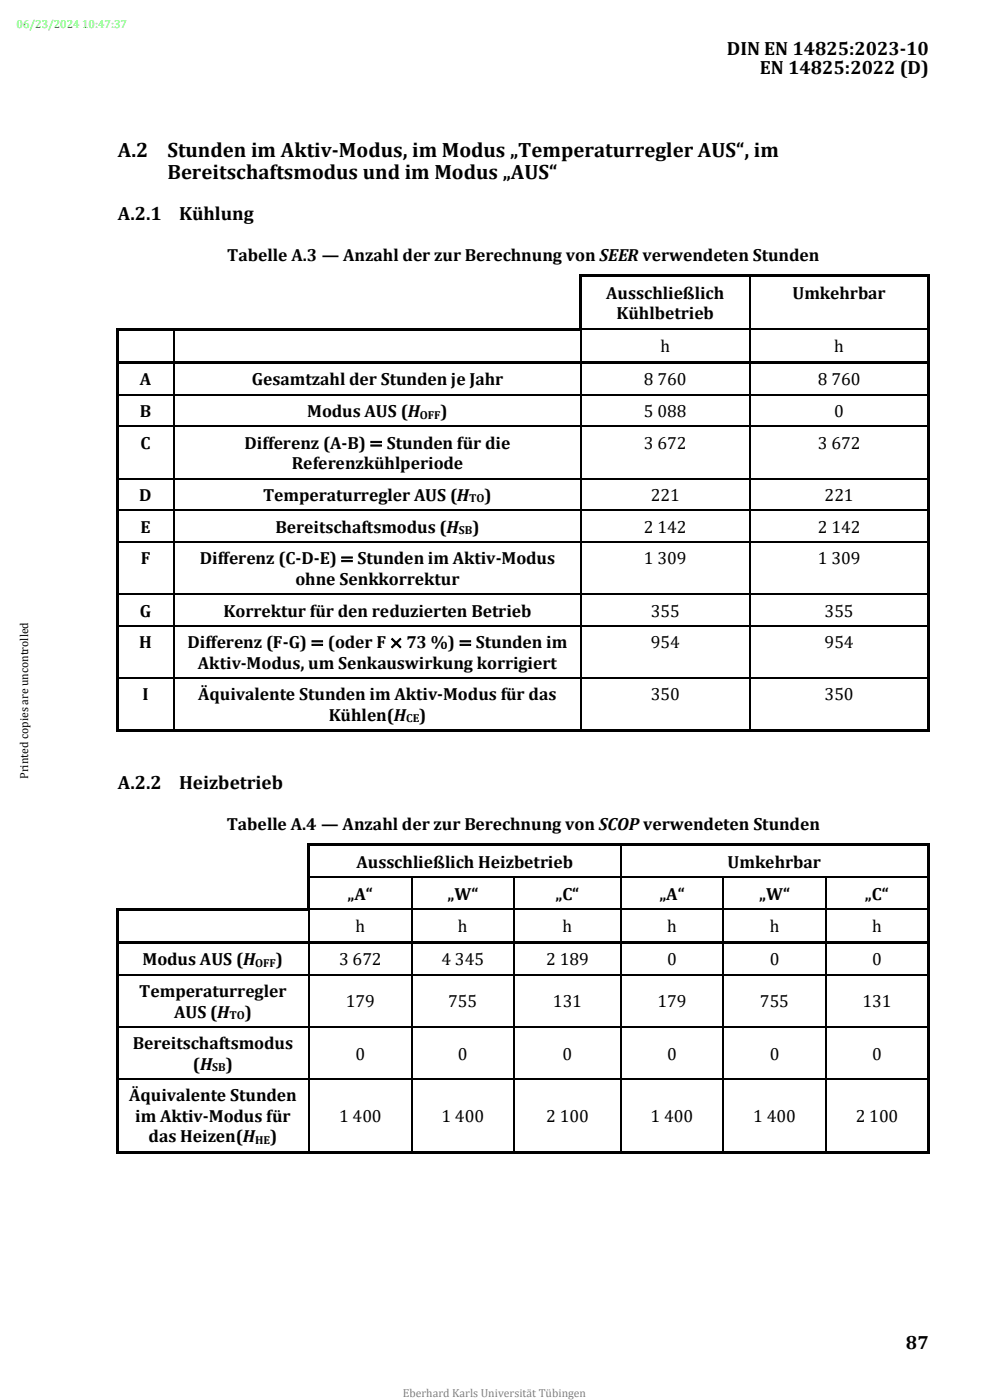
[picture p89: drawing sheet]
<svg xmlns="http://www.w3.org/2000/svg" width="210mm" height="297mm" viewBox="0 0 210 297" stroke-linecap="round" stroke-linejoin="round" font-family="sans-serif">
<defs><g id="words">
<g font-size="4.4">
<text x="25" y="33.3">A.2</text>
<text x="35.5" y="33.3">Stunden im Aktiv-Modus, im Modus „Temperaturregler AUS“, im</text>
<text x="35.5" y="38.1">Bereitschaftsmodus und im Modus „AUS“</text>
</g>
<g font-size="4.1">
<text x="154.2" y="11.6">DIN EN 14825:2023-10</text>
<text x="161.2" y="15.6">EN 14825:2022 (D)</text>
<text x="25" y="46.7">A.2.1</text>
<text x="38" y="46.7">Kühlung</text>
<text x="25" y="167.4">A.2.2</text>
<text x="38" y="167.4">Heizbetrieb</text>
<text x="192.2" y="286.2">87</text>
</g>
<g font-size="3.7">
<text x="48.2" y="55.4">Tabelle A.3 — Anzahl der zur Berechnung von SEER verwendeten Stunden</text>
<text x="128.6" y="63.4">Ausschließlich</text>
<text x="168.1" y="63.5">Umkehrbar</text>
<text x="130.8" y="67.8">Kühlbetrieb</text>
<text x="140.1" y="74.8">h</text>
<text x="177" y="74.8">h</text>
<text x="29.7" y="81.7">A</text>
<text x="53.4" y="81.7">Gesamtzahl der Stunden je Jahr</text>
<text x="136.6" y="81.7">8</text>
<text x="139.5" y="81.7">760</text>
<text x="173.5" y="81.7">8</text>
<text x="176.4" y="81.7">760</text>
<text x="29.7" y="88.5">B</text>
<text x="65.2" y="88.5">Modus AUS (H</text>
<text x="93.5" y="88.5">)</text>
<text x="136.6" y="88.5">5</text>
<text x="139.5" y="88.5">088</text>
<text x="177" y="88.5">0</text>
<text x="29.8" y="95.2">C</text>
<text x="51.9" y="95.2">Differenz (A-B) = Stunden für die</text>
<text x="136.6" y="95.2">3</text>
<text x="139.5" y="95.2">672</text>
<text x="173.5" y="95.2">3</text>
<text x="176.4" y="95.2">672</text>
<text x="61.9" y="99.6">Referenzkühlperiode</text>
<text x="29.5" y="106.3">D</text>
<text x="55.8" y="106.3">Temperaturregler AUS (H</text>
<text x="102.8" y="106.3">)</text>
<text x="138" y="106.3">221</text>
<text x="174.9" y="106.3">221</text>
<text x="29.8" y="113">E</text>
<text x="58.4" y="113">Bereitschaftsmodus (H</text>
<text x="100.2" y="113">)</text>
<text x="136.6" y="113">2</text>
<text x="139.5" y="113">142</text>
<text x="173.5" y="113">2</text>
<text x="176.4" y="113">142</text>
<text x="29.8" y="119.7">F</text>
<text x="42.4" y="119.7">Differenz (C-D-E) = Stunden im Aktiv-Modus</text>
<text x="136.6" y="119.7">1</text>
<text x="139.5" y="119.7">309</text>
<text x="173.5" y="119.7">1</text>
<text x="176.4" y="119.7">309</text>
<text x="62.7" y="124.1">ohne Senkkorrektur</text>
<text x="29.7" y="130.8">G</text>
<text x="47.4" y="130.8">Korrektur für den reduzierten Betrieb</text>
<text x="138" y="130.8">355</text>
<text x="174.9" y="130.8">355</text>
<text x="29.5" y="137.5">H</text>
<text x="39.8" y="137.5">Differenz (F-G) = (oder F × 73 %) = Stunden im</text>
<text x="138" y="137.5">954</text>
<text x="174.9" y="137.5">954</text>
<text x="42" y="141.9">Aktiv-Modus, um Senkauswirkung korrigiert</text>
<text x="30.2" y="148.6">I</text>
<text x="42" y="148.5">Äquivalente Stunden im Aktiv-Modus für das</text>
<text x="138" y="148.6">350</text>
<text x="174.9" y="148.6">350</text>
<text x="69.7" y="152.9">Kühlen(H</text>
<text x="88.9" y="152.9">)</text>
<text x="48.1" y="176.1">Tabelle A.4 — Anzahl der zur Berechnung von SCOP verwendeten Stunden</text>
<text x="75.6" y="184.1">Ausschließlich Heizbetrieb</text>
<text x="154.3" y="184.1">Umkehrbar</text>
<text x="73.7" y="190.8">„A“</text>
<text x="94.9" y="190.8">„W“</text>
<text x="117.8" y="190.8">„C“</text>
<text x="139.9" y="190.8">„A“</text>
<text x="161" y="190.8">„W“</text>
<text x="183.5" y="190.8">„C“</text>
<text x="75.4" y="197.8">h</text>
<text x="97.2" y="197.8">h</text>
<text x="119.3" y="197.8">h</text>
<text x="141.5" y="197.8">h</text>
<text x="163.3" y="197.8">h</text>
<text x="185" y="197.8">h</text>
<text x="30.2" y="204.8">Modus AUS (H</text>
<text x="58.5" y="204.8">)</text>
<text x="71.9" y="204.8">3</text>
<text x="74.8" y="204.8">672</text>
<text x="93.6" y="204.8">4</text>
<text x="96.5" y="204.8">345</text>
<text x="115.9" y="204.8">2</text>
<text x="118.7" y="204.8">189</text>
<text x="141.5" y="204.8">0</text>
<text x="163.3" y="204.8">0</text>
<text x="185" y="204.8">0</text>
<text x="29.5" y="211.5">Temperaturregler</text>
<text x="36.9" y="215.9">AUS (H</text>
<text x="51.9" y="215.9">)</text>
<text x="73.4" y="213.7">179</text>
<text x="95.1" y="213.7">755</text>
<text x="117.3" y="213.7">131</text>
<text x="139.4" y="213.7">179</text>
<text x="161.2" y="213.7">755</text>
<text x="183" y="213.7">131</text>
<text x="28.2" y="222.6">Bereitschaftsmodus</text>
<text x="40.9" y="226.9">(H</text>
<text x="47.9" y="226.9">)</text>
<text x="75.4" y="224.8">0</text>
<text x="97.2" y="224.8">0</text>
<text x="119.3" y="224.8">0</text>
<text x="141.5" y="224.8">0</text>
<text x="163.3" y="224.8">0</text>
<text x="185" y="224.8">0</text>
<text x="27.4" y="233.7">Äquivalente Stunden</text>
<text x="28.7" y="238">im Aktiv-Modus für</text>
<text x="71.9" y="238">1</text>
<text x="74.8" y="238">400</text>
<text x="93.6" y="238">1</text>
<text x="96.5" y="238">400</text>
<text x="115.9" y="238">2</text>
<text x="118.7" y="238">100</text>
<text x="138" y="238">1</text>
<text x="140.9" y="238">400</text>
<text x="159.8" y="238">1</text>
<text x="162.6" y="238">400</text>
<text x="181.5" y="238">2</text>
<text x="184.4" y="238">100</text>
<text x="31.5" y="242.4">das Heizen(H</text>
<text x="57.3" y="242.4">)</text>
</g>
<text font-size="2.5" fill="#0f0" x="3.5" y="6">06/23/2024 10:47:37</text>
<g font-size="2.5">
<text x="89.1" y="88.8">OFF</text>
<text x="99.5" y="106.6">TO</text>
<text x="97.3" y="113.3">SB</text>
<text x="86.1" y="153.2">CE</text>
<text x="6" y="165.3" transform="rotate(-90 6 165.3)">Printed copies are uncontrolled</text>
<text x="54.1" y="205.1">OFF</text>
<text x="48.7" y="216.2">TO</text>
<text x="45" y="227.3">SB</text>
<text x="54.1" y="242.7">HE</text>
</g>
<text font-size="2.5" fill="#808080" x="85.4" y="296.3">Eberhard Karls Universität Tübingen</text>
</g></defs>
<g fill="#000">
<path d="M122.9 58.3h.5v.5h-.5z" fill-rule="evenodd"/>
<path d="M122.9 58.3h.5v.5h-.5z" fill-rule="evenodd"/>
<path d="M123.4 58.3h35.6v.5h-35.6z" fill-rule="evenodd"/>
<path d="M159 58.3h.5v.5h-.5z" fill-rule="evenodd"/>
<path d="M159.5 58.3h37.1v.5h-37.1z" fill-rule="evenodd"/>
<path d="M196.6 58.3h.5v.5h-.5z" fill-rule="evenodd"/>
<path d="M196.6 58.3h.5v.5h-.5z" fill-rule="evenodd"/>
<path d="M24.6 69.6h.5v.6h-.5z" fill-rule="evenodd"/>
<path d="M24.6 69.6h.5v.5h-.5z" fill-rule="evenodd"/>
<path d="M24.6 70.2h.5v6.4h-.5z" fill-rule="evenodd"/>
<path d="M24.6 76.6h.5v.6h-.5z" fill-rule="evenodd"/>
<path d="M25.1 69.6h.6v.5h-.6z" fill-rule="evenodd"/>
<path d="M25.1 76.6h11.7v.5h-11.7z" fill-rule="evenodd"/>
<path d="M25.7 69.6h11.1v.5h-11.1z" fill-rule="evenodd"/>
<path d="M36.8 69.6h.5v.5h-.5z" fill-rule="evenodd"/>
<path d="M36.8 76.6h.5v.5h-.5z" fill-rule="evenodd"/>
<path d="M37.1 69.6h.5v.5h-.5z" fill-rule="evenodd"/>
<path d="M37.3 76.6h85.8v.5h-85.8z" fill-rule="evenodd"/>
<path d="M37.6 69.6h85.3v.5h-85.3z" fill-rule="evenodd"/>
<path d="M122.9 58.8h.5v10.8h-.5z" fill-rule="evenodd"/>
<path d="M122.9 69.6h.5v.5h-.5z" fill-rule="evenodd"/>
<path d="M122.9 69.6h.5v.5h-.5z" fill-rule="evenodd"/>
<path d="M123.1 76.6h.5v.5h-.5z" fill-rule="evenodd"/>
<path d="M123.6 76.6h35.4v.5h-35.4z" fill-rule="evenodd"/>
<path d="M159 76.6h.5v.5h-.5z" fill-rule="evenodd"/>
<path d="M159.5 76.6h37.1v.5h-37.1z" fill-rule="evenodd"/>
<path d="M196.6 58.8h.5v10.8h-.5z" fill-rule="evenodd"/>
<path d="M196.6 69.6h.5v.6h-.5z" fill-rule="evenodd"/>
<path d="M196.6 70.2h.5v6.4h-.5z" fill-rule="evenodd"/>
<path d="M196.6 76.6h.5v.6h-.5z" fill-rule="evenodd"/>
<path d="M24.6 77.2h.5v6.4h-.5z" fill-rule="evenodd"/>
<path d="M24.6 83.9h.5v6.4h-.5z" fill-rule="evenodd"/>
<path d="M196.6 77.2h.5v6.4h-.5z" fill-rule="evenodd"/>
<path d="M196.6 83.9h.5v6.4h-.5z" fill-rule="evenodd"/>
<path d="M24.6 90.6h.5v10.8h-.5z" fill-rule="evenodd"/>
<path d="M24.6 101.6h.5v6.5h-.5z" fill-rule="evenodd"/>
<path d="M24.6 108.4h.5v6.5h-.5z" fill-rule="evenodd"/>
<path d="M196.6 90.6h.5v10.8h-.5z" fill-rule="evenodd"/>
<path d="M196.6 101.6h.5v6.5h-.5z" fill-rule="evenodd"/>
<path d="M196.6 108.4h.5v6.5h-.5z" fill-rule="evenodd"/>
<path d="M24.6 115.1h.5v10.8h-.5z" fill-rule="evenodd"/>
<path d="M24.6 126.2h.5v6.4h-.5z" fill-rule="evenodd"/>
<path d="M196.6 115.1h.5v10.8h-.5z" fill-rule="evenodd"/>
<path d="M196.6 126.2h.5v6.4h-.5z" fill-rule="evenodd"/>
<path d="M24.6 132.9h.5v10.8h-.5z" fill-rule="evenodd"/>
<path d="M24.6 144h.5v10.8h-.5z" fill-rule="evenodd"/>
<path d="M24.6 154.8h.5v.5h-.5z" fill-rule="evenodd"/>
<path d="M24.6 154.8h.5v.5h-.5z" fill-rule="evenodd"/>
<path d="M25.1 154.8h11.7v.5h-11.7z" fill-rule="evenodd"/>
<path d="M36.8 154.8h.5v.5h-.5z" fill-rule="evenodd"/>
<path d="M37.3 154.8h85.8v.5h-85.8z" fill-rule="evenodd"/>
<path d="M123.1 154.8h.5v.5h-.5z" fill-rule="evenodd"/>
<path d="M123.6 154.8h35.4v.5h-35.4z" fill-rule="evenodd"/>
<path d="M159 154.8h.5v.5h-.5z" fill-rule="evenodd"/>
<path d="M159.5 154.8h37.1v.5h-37.1z" fill-rule="evenodd"/>
<path d="M196.6 132.9h.5v10.8h-.5z" fill-rule="evenodd"/>
<path d="M196.6 144h.5v10.8h-.5z" fill-rule="evenodd"/>
<path d="M196.6 154.8h.5v.5h-.5z" fill-rule="evenodd"/>
<path d="M196.6 154.8h.5v.5h-.5z" fill-rule="evenodd"/>
<path d="M65.3 179h.5v.5h-.5z" fill-rule="evenodd"/>
<path d="M65.3 179h.5v.5h-.5z" fill-rule="evenodd"/>
<path d="M65.8 179h65.8v.5h-65.8z" fill-rule="evenodd"/>
<path d="M131.6 179h.5v.5h-.5z" fill-rule="evenodd"/>
<path d="M132.1 179h64.5v.5h-64.5z" fill-rule="evenodd"/>
<path d="M196.6 179h.5v.5h-.5z" fill-rule="evenodd"/>
<path d="M196.6 179h.5v.5h-.5z" fill-rule="evenodd"/>
<path d="M24.6 192.7h.5v.6h-.5z" fill-rule="evenodd"/>
<path d="M24.6 192.7h.5v.5h-.5z" fill-rule="evenodd"/>
<path d="M24.6 193.3h.5v6.4h-.5z" fill-rule="evenodd"/>
<path d="M25.1 192.7h.6v.5h-.6z" fill-rule="evenodd"/>
<path d="M25.7 192.7h39.6v.5h-39.6z" fill-rule="evenodd"/>
<path d="M65.3 179.5h.5v6.5h-.5z" fill-rule="evenodd"/>
<path d="M65.3 186.2h.5v6.5h-.5z" fill-rule="evenodd"/>
<path d="M65.3 192.7h.5v.5h-.5z" fill-rule="evenodd"/>
<path d="M65.3 192.7h.5v.5h-.5z" fill-rule="evenodd"/>
<path d="M196.6 179.5h.5v6.5h-.5z" fill-rule="evenodd"/>
<path d="M196.6 186.2h.5v6.5h-.5z" fill-rule="evenodd"/>
<path d="M196.6 192.7h.5v.6h-.5z" fill-rule="evenodd"/>
<path d="M196.6 193.3h.5v6.4h-.5z" fill-rule="evenodd"/>
<path d="M24.6 199.7h.5v.5h-.5z" fill-rule="evenodd"/>
<path d="M24.6 200.2h.5v6.5h-.5z" fill-rule="evenodd"/>
<path d="M24.6 206.9h.5v10.8h-.5z" fill-rule="evenodd"/>
<path d="M25.1 199.7h40.3v.5h-40.3z" fill-rule="evenodd"/>
<path d="M65.4 199.7h.5v.5h-.5z" fill-rule="evenodd"/>
<path d="M65.9 199.7h21.3v.5h-21.3z" fill-rule="evenodd"/>
<path d="M87.2 199.7h.5v.5h-.5z" fill-rule="evenodd"/>
<path d="M87.7 199.7h21.2v.5h-21.2z" fill-rule="evenodd"/>
<path d="M108.9 199.7h.5v.5h-.5z" fill-rule="evenodd"/>
<path d="M109.4 199.7h22.2v.5h-22.2z" fill-rule="evenodd"/>
<path d="M131.6 199.7h.5v.5h-.5z" fill-rule="evenodd"/>
<path d="M132.1 199.7h21.2v.5h-21.2z" fill-rule="evenodd"/>
<path d="M153.3 199.7h.5v.5h-.5z" fill-rule="evenodd"/>
<path d="M153.8 199.7h21.2v.5h-21.2z" fill-rule="evenodd"/>
<path d="M175 199.7h.6v.5h-.6z" fill-rule="evenodd"/>
<path d="M175.6 199.7h21v.5h-21z" fill-rule="evenodd"/>
<path d="M196.6 199.7h.5v.5h-.5z" fill-rule="evenodd"/>
<path d="M196.6 200.2h.5v6.5h-.5z" fill-rule="evenodd"/>
<path d="M196.6 206.9h.5v10.8h-.5z" fill-rule="evenodd"/>
<path d="M24.6 218h.5v10.8h-.5z" fill-rule="evenodd"/>
<path d="M196.6 218h.5v10.8h-.5z" fill-rule="evenodd"/>
<path d="M24.6 229.1h.5v15.1h-.5z" fill-rule="evenodd"/>
<path d="M24.6 244.2h.5v.5h-.5z" fill-rule="evenodd"/>
<path d="M24.6 244.2h.5v.5h-.5z" fill-rule="evenodd"/>
<path d="M25.1 244.2h40.3v.5h-40.3z" fill-rule="evenodd"/>
<path d="M65.4 244.2h.5v.5h-.5z" fill-rule="evenodd"/>
<path d="M65.9 244.2h21.3v.5h-21.3z" fill-rule="evenodd"/>
<path d="M87.2 244.2h.5v.5h-.5z" fill-rule="evenodd"/>
<path d="M87.7 244.2h21.2v.5h-21.2z" fill-rule="evenodd"/>
<path d="M108.9 244.2h.5v.5h-.5z" fill-rule="evenodd"/>
<path d="M109.4 244.2h22.2v.5h-22.2z" fill-rule="evenodd"/>
<path d="M131.6 244.2h.5v.5h-.5z" fill-rule="evenodd"/>
<path d="M132.1 244.2h21.2v.5h-21.2z" fill-rule="evenodd"/>
<path d="M153.3 244.2h.5v.5h-.5z" fill-rule="evenodd"/>
<path d="M153.8 244.2h21.2v.5h-21.2z" fill-rule="evenodd"/>
<path d="M175 244.2h.6v.5h-.6z" fill-rule="evenodd"/>
<path d="M175.6 244.2h21v.5h-21z" fill-rule="evenodd"/>
<path d="M196.6 229.1h.5v15.1h-.5z" fill-rule="evenodd"/>
<path d="M196.6 244.2h.5v.5h-.5z" fill-rule="evenodd"/>
<path d="M196.6 244.2h.5v.5h-.5z" fill-rule="evenodd"/>
</g>
<g fill="#000">
<path d="M159 58.8h.2zM36.8 70.1l.3 .1zM36.8 77.1l.3 .1zM123.1 70.1l.2 .1zM123.1 77.1l.2 .1zM159 69.6h.2v.6h-.2zM159 77.1l.2 .1zM24.6 83.6h.5v.3h-.5zM24.6 90.3h.5v.3h-.5zM36.8 83.6h.3v.3h-.3zM36.8 90.3h.3v.3h-.3zM123.1 83.6h.2v.3h-.2z"/>
<path d="M123.1 90.3h.2v.3h-.2zM159 83.6h.2v.3h-.2zM159 90.3h.2v.3h-.2zM196.6 83.6h.5v.3h-.5zM196.6 90.3h.5v.3h-.5zM24.6 101.4h.5v.2h-.5zM24.6 108.1h.5v.3h-.5zM24.6 114.9h.5v.2h-.5zM36.8 101.4h.3v.2h-.3zM36.8 108.1h.3v.3h-.3zM36.8 114.9h.3v.2h-.3zM123.1 101.4h.2v.2h-.2z"/>
<path d="M123.1 108.1h.2v.3h-.2zM123.1 114.9h.2v.2h-.2zM159 101.4h.2v.2h-.2zM159 108.1h.2v.3h-.2zM159 114.9h.2v.2h-.2zM196.6 101.4h.5v.2h-.5zM196.6 108.1h.5v.3h-.5zM196.6 114.9h.5v.2h-.5zM24.6 125.9h.5v.3h-.5zM24.6 132.6h.5v.3h-.5zM36.8 125.9h.3v.3h-.3zM36.8 132.6h.3v.3h-.3z"/>
<path d="M123.1 125.9h.2v.3h-.2zM123.1 132.6h.2v.3h-.2zM159 125.9h.2v.3h-.2zM159 132.6h.2v.3h-.2zM196.6 125.9h.5v.3h-.5zM196.6 132.6h.5v.3h-.5zM24.6 143.7h.5v.3h-.5zM36.8 143.7h.3v.3h-.3zM123.1 143.7h.2v.3h-.2zM159 143.7h.2v.3h-.2zM196.6 143.7h.5v.3h-.5zM131.6 179.5h.2z"/>
<path d="M65.3 186h.5v.2h-.5zM65.4 193.2l.3 .1zM87.2 186h.3v.2h-.3zM87.2 192.7h.3v.6h-.3zM108.9 186h.3v.2h-.3zM108.9 192.7h.3v.6h-.3zM131.6 186h.2v.2h-.2zM131.6 192.7h.2v.6h-.2zM153.3 186h.3v.2h-.3zM153.3 192.7h.3v.6h-.3zM175 186h.3v.2h-.3zM175 192.7h.3v.6h-.3z"/>
<path d="M196.6 186h.5v.2h-.5zM24.6 206.7h.5v.2h-.5zM24.6 217.7h.5v.3h-.5zM65.4 200.2h.3zM65.4 206.7h.3v.2h-.3zM65.4 217.7h.3v.3h-.3zM87.2 200.2h.3zM87.2 206.7h.3v.2h-.3zM87.2 217.7h.3v.3h-.3zM108.9 200.2h.3zM108.9 206.7h.3v.2h-.3zM108.9 217.7h.3v.3h-.3z"/>
<path d="M131.6 200.2h.2zM131.6 206.7h.2v.2h-.2zM131.6 217.7h.2v.3h-.2zM153.3 200.2h.3zM153.3 206.7h.3v.2h-.3zM153.3 217.7h.3v.3h-.3zM175 200.2h.3zM175 206.7h.3v.2h-.3zM175 217.7h.3v.3h-.3zM196.6 206.7h.5v.2h-.5zM196.6 217.7h.5v.3h-.5zM24.6 228.8h.5v.3h-.5z"/>
<path d="M65.4 228.8h.3v.3h-.3zM87.2 228.8h.3v.3h-.3zM108.9 228.8h.3v.3h-.3zM131.6 228.8h.2v.3h-.2zM153.3 228.8h.3v.3h-.3zM175 228.8h.3v.3h-.3zM196.6 228.8h.5v.3h-.5z"/>
</g>
<g fill="none" stroke="#000" stroke-width=".25">
<path d="M159.1 58.8v10.8M37 70.2v6.4M37 77.2v6.4M123.2 70.2v6.4M123.2 77.2v6.4M123.4 69.8h35.6M159.1 70.2v6.4M159.1 77.2v6.4M159.2 69.8h37.4M25.1 83.7h11.7M25.1 90.5h11.7M37 83.9v6.4"/>
<path d="M37 90.6v10.8M37.1 83.7h86M37.1 90.5h86M123.2 83.9v6.4M123.2 90.6v10.8M123.3 83.7h35.7M123.3 90.5h35.7M159.1 83.9v6.4M159.1 90.6v10.8M159.2 83.7h37.4M159.2 90.5h37.4M25.1 101.5h11.7"/>
<path d="M25.1 108.2h11.7M25.1 115h11.7M37 101.6v6.5M37 108.4v6.5M37 115.1v10.8M37.1 101.5h86M37.1 108.2h86M37.1 115h86M123.2 101.6v6.5M123.2 108.4v6.5M123.2 115.1v10.8M123.3 101.5h35.7"/>
<path d="M123.3 108.2h35.7M123.3 115h35.7M159.1 101.6v6.5M159.1 108.4v6.5M159.1 115.1v10.8M159.2 101.5h37.4M159.2 108.2h37.4M159.2 115h37.4M25.1 126h11.7M25.1 132.8h11.7M37 126.2v6.4M37 132.9v10.8"/>
<path d="M37.1 126h86M37.1 132.8h86M123.2 126.2v6.4M123.2 132.9v10.8M123.3 126h35.7M123.3 132.8h35.7M159.1 126.2v6.4M159.1 132.9v10.8M159.2 126h37.4M159.2 132.8h37.4M25.1 143.8h11.7M37 144v10.8"/>
<path d="M37.1 143.8h86M123.2 144v10.8M123.3 143.8h35.7M159.1 144v10.8M159.2 143.8h37.4M131.7 179.5v6.5M65.5 193.3v6.4M65.8 186.1h21.4M65.8 192.8h21.4M87.3 186.2v6.5M87.3 193.3v6.4M87.5 186.1h21.4"/>
<path d="M87.5 192.8h21.4M109.1 186.2v6.5M109.1 193.3v6.4M109.2 186.1h22.4M109.2 192.8h22.4M131.7 186.2v6.5M131.7 193.3v6.4M131.8 186.1h21.5M131.8 192.8h21.5M153.5 186.2v6.5M153.5 193.3v6.4M153.6 186.1h21.4"/>
<path d="M153.6 192.8h21.4M175.2 186.2v6.5M175.2 193.3v6.4M175.3 186.1h21.3M175.3 192.8h21.3M25.1 206.8h40.3M25.1 217.8h40.3M65.5 200.2v6.5M65.5 206.9v10.8M65.5 218v10.8M65.7 206.8h21.5M65.7 217.8h21.5"/>
<path d="M87.3 200.2v6.5M87.3 206.9v10.8M87.3 218v10.8M87.5 206.8h21.4M87.5 217.8h21.4M109.1 200.2v6.5M109.1 206.9v10.8M109.1 218v10.8M109.2 206.8h22.4M109.2 217.8h22.4M131.7 200.2v6.5M131.7 206.9v10.8"/>
<path d="M131.7 218v10.8M131.8 206.8h21.5M131.8 217.8h21.5M153.5 200.2v6.5M153.5 206.9v10.8M153.5 218v10.8M153.6 206.8h21.4M153.6 217.8h21.4M175.2 200.2v6.5M175.2 206.9v10.8M175.2 218v10.8M175.3 206.8h21.3"/>
<path d="M175.3 217.8h21.3M25.1 228.9h40.3M65.5 229.1v15.1M65.7 228.9h21.5M87.3 229.1v15.1M87.5 228.9h21.4M109.1 229.1v15.1M109.2 228.9h22.4M131.7 229.1v15.1M131.8 228.9h21.5M153.5 229.1v15.1M153.6 228.9h21.4"/>
<path d="M175.2 229.1v15.1M175.3 228.9h21.3"/>
</g>
<use href="#words"/>
</svg>
